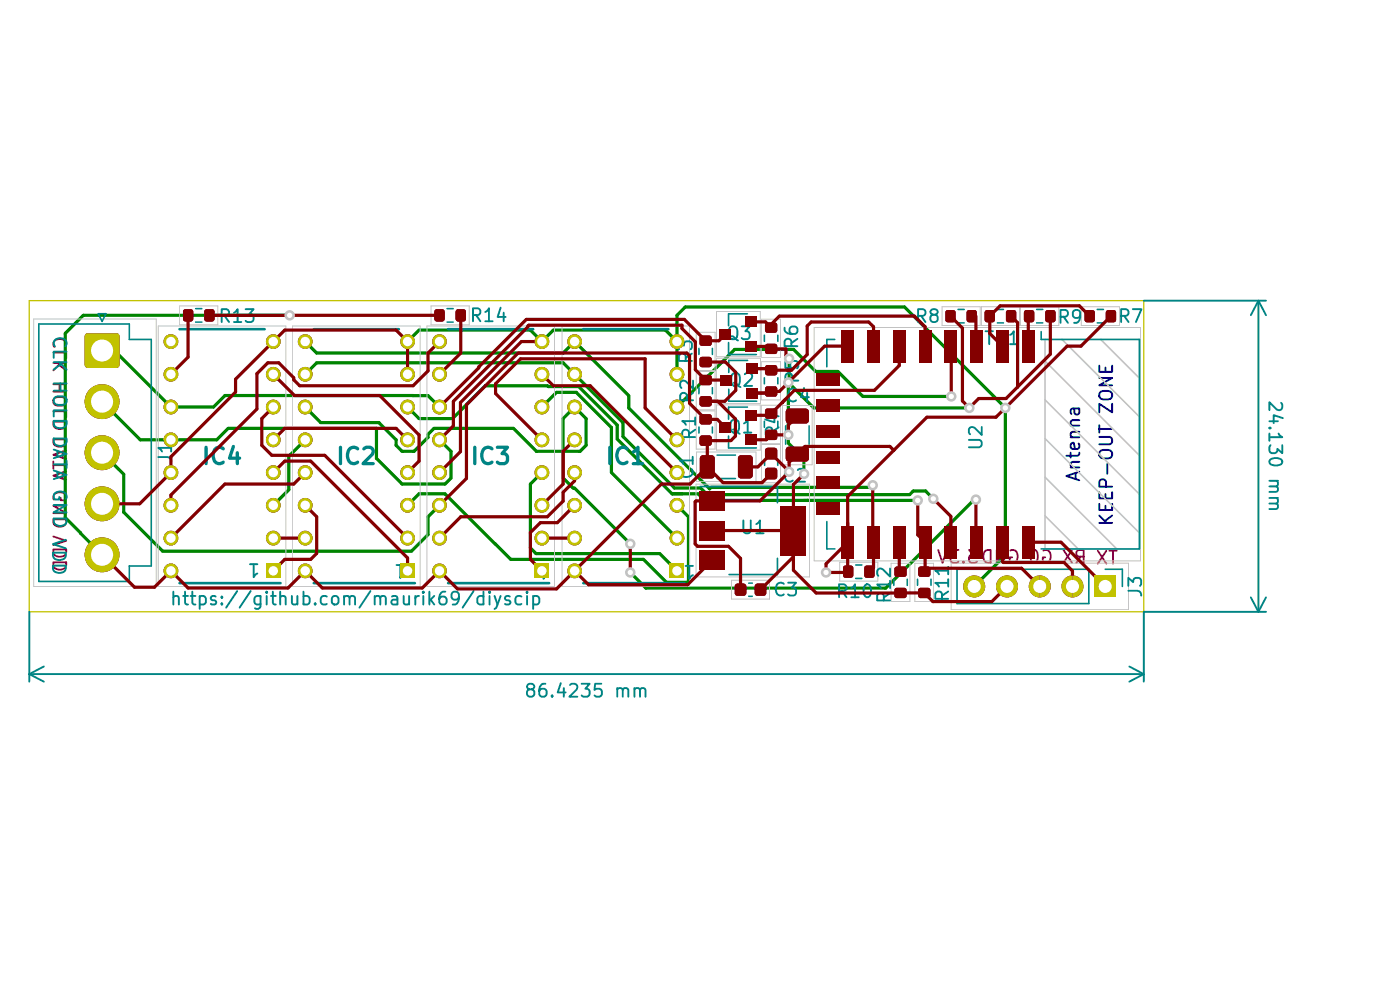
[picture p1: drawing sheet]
<svg xmlns="http://www.w3.org/2000/svg" width="297mm" height="210mm" viewBox="0 0 297 210" stroke-linecap="round" stroke-linejoin="round" font-family="sans-serif">
<g fill="none" stroke="#840084" stroke-width=".4">
<path d="M11.3 74.8h2.7v1.3M11.3 77h2.7M11.6 73.6a1.02 1.02 0 0 1-.2-1.2 1.02 1.02 0 0 1 1.1-.5 1.1 1.1 0 0 1 1.3 .3 1.1 1.1 0 0 1 0 1.4M12.5 77.4l1.5 1.2M12.9 77l-1.6 1.6M11.3 87.2h2.7v1.3M11.3 89.4h2.7a1.43 1.43 0 0 1-.8 1.6 1.43 1.43 0 0 1-1.8-.5zM11.3 93.2h2.7a1.44 1.44 0 0 1-.8 1.6 1.44 1.44 0 0 1-1.8-.6zM11.3 81.5h2.7M11.3 83.1h2.7M11.3 97.9v1.6M11.3 98.7h2.7"/>
<path d="M11.4 84.6a1.98 1.98 0 0 1 2.5 0 .92 .92 0 0 1 .1 1 .92 .92 0 0 1-.9 .5h-.9a.91 .91 0 0 1-.8-.5 .91 .91 0 0 1 0-1zM12.6 81.5v1.6M13.3 95.8v1.3M14 95.5l-2.7 1 2.7 .9M14 100l-2.7 .9 2.7 .9M11.3 113.8l2.7 .9-2.7 .9M11.3 116.6h2.7a1.44 1.44 0 0 1-.8 1.5 1.44 1.44 0 0 1-1.8-.5zM11.3 119.3h2.7a1.44 1.44 0 0 1-.8 1.5 1.44 1.44 0 0 1-1.8-.5zM11.3 110.2h2.7a1.43 1.43 0 0 1-.8 1.5 1.43 1.43 0 0 1-1.8-.5zM12.9 105.6v.5h.9a1.1 1.1 0 0 0 0-1.3 1.1 1.1 0 0 0-1.3-.4 1.05 1.05 0 0 0-1.1 1.6M13.3 100.2v1.3M14 107.3h-2.7l2.7 1.5h-2.7"/>
<path d="M199 116.7l1 2.7 .9-2.7M203.3 116.7h-1.7l1 1a.75 .75 0 0 0-1 .5v.7l.3 .4 1.1 .1 .3-.3M204.4 119.1l-.2 .2 .2 .1 .1-.1-.1-.2v.3M207.3 116.7h-1.7l.9 1a.72 .72 0 0 0-.9 .5v.7l.2 .4 1.1 .1 .4-.3M208.9 117l.6-.3h.7v2.7a1.43 1.43 0 0 1-1.5-.7 1.43 1.43 0 0 1 .2-1.7zM211.5 116.7v2.7l1.5-2.7v2.7M214.3 116.8a1.13 1.13 0 0 1 1.3 .2 1.13 1.13 0 0 1 .3 1.2 1.02 1.02 0 0 1-.5 1.1 1.02 1.02 0 0 1-1.2-.2v-.9h.5M218.9 116.9a.65 .65 0 0 1 .6-.2 .65 .65 0 0 1 .5 .5 1.65 1.65 0 0 1-.5 2.2 .68 .68 0 0 1-.8-.5 2.18 2.18 0 0 1 .2-2zM221.4 116.8a1.13 1.13 0 0 1 1.2 .2 1.13 1.13 0 0 1 .3 1.2 1.03 1.03 0 0 1-.5 1.1 1.03 1.03 0 0 1-1.2-.2v-.9h.5M225.6 116.7l1.8 2.7M227.4 116.7l-1.8 2.7M229.2 118.1l-.9 1.3"/>
<path d="M229.9 118.1h-1a.73 .73 0 0 1-.6-.7 .73 .73 0 0 1 .6-.7h1v2.7M232.9 116.8l1.8 2.8M234.7 116.8l-1.8 2.8M235.3 116.8h1.6M236.1 116.8v2.8"/>
</g>
<g fill="#848400">
<path d="M206.7 122.1a2.33 2.33 0 0 1 2.3 2.3 2.33 2.33 0 0 1-2.3 2.3z"/>
<path d="M204.9 122.9a2.32 2.32 0 0 1 1.8-.8v4.6a2.33 2.33 0 0 1-2.1-1.3 2.33 2.33 0 0 1 .3-2.5z"/>
<path d="M213.6 122.1a2.33 2.33 0 0 1 2.4 2.3 2.33 2.33 0 0 1-2.4 2.3z"/>
<path d="M211.8 122.9a2.32 2.32 0 0 1 1.8-.8v4.6a2.33 2.33 0 0 1-2.1-1.3 2.33 2.33 0 0 1 .3-2.5z"/>
<path d="M220.6 122.1a2.33 2.33 0 0 1 2.3 2.3 2.33 2.33 0 0 1-2.3 2.3z"/>
<path d="M218.8 122.9a2.32 2.32 0 0 1 1.8-.8v4.6a2.33 2.33 0 0 1-2.1-1.3 2.33 2.33 0 0 1 .3-2.5z"/>
<path d="M227.5 122.1a2.33 2.33 0 0 1 2.3 2.3 2.33 2.33 0 0 1-2.3 2.3z"/>
<path d="M225.7 122.9a2.32 2.32 0 0 1 1.8-.8v4.6a2.33 2.33 0 0 1-2.1-1.3 2.33 2.33 0 0 1 .3-2.5z"/>
<path d="M232.2 122.1h4.6v4.6h-4.6z"/>
<path d="M113.4 119.5h3.1v3.1h-3.1z"/>
<path d="M142.1 119.5h3.1v3.1h-3.1z"/>
<path d="M18.2 70.9l.3-.2 6.6 .1 .3 .5v6.1l-.2 .4-.5 .3h-6.1l-.4-.2-.2-.5v-6.1z"/>
<path d="M56.4 119.5h3.1v3.1h-3.1z"/>
<path d="M84.9 119.5h3.1v3.1h-3.1z"/>
<circle cx="93.2" cy="100.2" r="1.56"/>
<circle cx="93.2" cy="93.3" r="1.56"/>
<circle cx="93.2" cy="86.3" r="1.56"/>
<circle cx="86.5" cy="86.3" r="1.56"/>
<circle cx="86.5" cy="93.3" r="1.56"/>
<circle cx="115" cy="79.4" r="1.56"/>
<circle cx="115" cy="86.3" r="1.56"/>
<circle cx="115" cy="93.3" r="1.56"/>
<circle cx="121.9" cy="93.3" r="1.56"/>
<circle cx="121.9" cy="86.3" r="1.56"/>
<circle cx="93.2" cy="79.4" r="1.56"/>
<circle cx="93.2" cy="72.5" r="1.56"/>
<circle cx="86.5" cy="72.5" r="1.56"/>
<circle cx="86.5" cy="79.4" r="1.56"/>
<circle cx="115" cy="100.2" r="1.56"/>
<circle cx="115" cy="107.2" r="1.56"/>
<circle cx="115" cy="114.2" r="1.56"/>
<circle cx="121.9" cy="121.1" r="1.56"/>
<circle cx="121.9" cy="114.2" r="1.56"/>
<circle cx="121.9" cy="107.2" r="1.56"/>
<circle cx="121.9" cy="100.2" r="1.56"/>
<circle cx="115" cy="72.5" r="1.56"/>
<circle cx="121.9" cy="79.4" r="1.56"/>
<circle cx="121.9" cy="72.5" r="1.56"/>
<circle cx="143.6" cy="72.5" r="1.56"/>
<circle cx="143.6" cy="79.4" r="1.56"/>
<circle cx="143.6" cy="86.3" r="1.56"/>
<circle cx="143.6" cy="93.3" r="1.56"/>
<circle cx="143.6" cy="100.2" r="1.56"/>
<circle cx="143.6" cy="107.2" r="1.56"/>
<circle cx="143.6" cy="114.2" r="1.56"/>
<circle cx="21.7" cy="96" r="3.7"/>
<circle cx="21.7" cy="85.2" r="3.7"/>
<circle cx="36.3" cy="100.2" r="1.56"/>
<circle cx="36.3" cy="93.3" r="1.56"/>
<circle cx="21.7" cy="117.7" r="3.7"/>
<circle cx="21.7" cy="106.9" r="3.7"/>
<circle cx="36.3" cy="121.1" r="1.56"/>
<circle cx="36.3" cy="114.2" r="1.56"/>
<circle cx="36.3" cy="107.2" r="1.56"/>
<circle cx="36.3" cy="86.3" r="1.56"/>
<circle cx="36.3" cy="79.4" r="1.56"/>
<circle cx="36.3" cy="72.5" r="1.56"/>
<circle cx="58" cy="72.5" r="1.56"/>
<circle cx="58" cy="79.4" r="1.56"/>
<circle cx="64.7" cy="79.4" r="1.56"/>
<circle cx="64.7" cy="72.5" r="1.56"/>
<circle cx="58" cy="86.3" r="1.56"/>
<circle cx="58" cy="93.3" r="1.56"/>
<circle cx="58" cy="100.2" r="1.56"/>
<circle cx="58" cy="107.2" r="1.56"/>
<circle cx="58" cy="114.2" r="1.56"/>
<circle cx="64.7" cy="100.2" r="1.56"/>
<circle cx="64.7" cy="93.3" r="1.56"/>
<circle cx="64.7" cy="86.3" r="1.56"/>
<circle cx="64.7" cy="121.1" r="1.56"/>
<circle cx="64.7" cy="114.2" r="1.56"/>
<circle cx="64.7" cy="107.2" r="1.56"/>
<circle cx="93.2" cy="121.1" r="1.56"/>
<circle cx="93.2" cy="114.2" r="1.56"/>
<circle cx="93.2" cy="107.2" r="1.56"/>
<circle cx="86.5" cy="100.2" r="1.56"/>
<circle cx="86.5" cy="107.2" r="1.56"/>
<circle cx="86.5" cy="114.2" r="1.56"/>
</g>
<g fill="none" stroke="#008400" stroke-width=".68">
<path d="M21.7 74.4h2.6l12 11.9h9l2.4-2.4h43.1l2.4 2.4M61.4 66.9h-43.7l-3.9 3.8v39.1l7.9 7.9M64.7 79.4l2.5-2.4h52.3l12.7 12.7v2.9l10.9 10.9h5.5l1.4 1.4h43l.7-.7h2.7l1.6 1.6M64.7 72.5l2.5 2.4h52.3l2.4-2.4 11.5 11.4v2.7l17.1 17.1 .4-.3h33.8l.4-.5M86.5 72.5l2.4-2.5h23.6l2.5 2.5 2.4-2.5h23.8l2.4 2.5M143.6 79.4v-12.5l1.8-1.8h46.5l21.4 21.4v31.3l-6.6 6.6M167.4 76.1v4.9l-.2 .1M21.7 96l4.5 4.6v8l8.3 8.3h52.8l3.5-3.5v-3.8l2.4-2.4M21.7 85.2l8.1 8.1h16.2l2.4-2.4h31.5v6.3l5.4 5.5h9.1l1.3-1.3v-5.7l-2.5-2.4M64.7 86.3l3.3 3.3h12.4l3.6 3.7v1.2l1.3 1.2h2.5l3-2.9v-.7l1.3-1.2h16.8l4.9 4.8h9.3l1.2-1.2v-5.7l-2.4-2.5-2.4 2.5v12.6l2.1 2.1h.3l11.8 11.9M64.7 93.3l-3.4 3.5v7.1l-3.3 3.3M86.5 86.3l2.4 2.5h7.1l7-7h13.1l.2 .2h6.5l8.1 8.2v2.9l11.7 11.7h5.5l1.4 1.4h45.2"/>
<path d="M87.6 83.9h.1M115 86.3l3.1-3.1h4.2l7.4 7.5v9.5l13.9 14M167.2 81.1v12.9l3.3 3.3v3.2M167.2 81.1l5.4 5.4h33M201.8 84.1h-18.8l-5.2-5.3h-4.7l-4.7-4.7h-12.5l-12.3 12.2M86.5 107.2l2.4-2.4h5.5l14 13.9h28.1l4.9 4.8h4.5l.1-.1v-13.8l-2.4-2.4M105.1 115.4h.1M115 100.2l-2.5 2.5v13.5l1.2 1.2h26.3l3.6 3.7M170.5 100.5h.1M207 106h-.3l-18.8 18.8h-50.9l-3.3-3.4"/>
</g>
<path d="M6.2 63.8h236.4v66h-236.4z" fill="none" stroke="#c2c200" stroke-width=".28"/>
<g fill="none" stroke="#000084" stroke-width=".4">
<path d="M233.2 77.6v1.3h2.7v-1.3M234.5 78v.9M227.1 99.2h1.9M227.1 96v1.1M227.1 92.8h1.9M227.1 90.3h1.9M227.8 86.6l.1 1a.55 .55 0 0 0 .5 .4 .55 .55 0 0 0 .6-.4l-.2-1M228.8 94.1l.2 .8-.4 .3-1.3-.1-.2-.2 .2-.8 .5-.2 .3 1.3M229 98h-1.5l-.2 .1a.73 .73 0 0 0 .1 1.1M229 96l-.2 .6-.2 .1h-2.4M229 91.6h-1.5l-.2 .1a.7 .7 0 0 0 .1 1.1M229 89.1h-1.5l-.2 .1a.7 .7 0 0 0 .1 1.1"/>
<path d="M229 86.6h-1.5l-.2 .2-.2 .2 .2 .8M233.2 92.7h2.2l.5 .5v.5l-.5 .5h-2.2M233.2 80.2h2.7l-2.7 1.5h2.7M233.2 90.2v1.6M233.2 91h2.7M233.3 95.8a1.98 1.98 0 0 1 2.5 0 .92 .92 0 0 1 .1 1 .92 .92 0 0 1-.9 .5h-.9a.92 .92 0 0 1-.8-1.5zM233.3 83.3a1.98 1.98 0 0 1 2.5 0 .92 .92 0 0 1 .1 1 .92 .92 0 0 1-.9 .4h-.9a.92 .92 0 0 1-.8-1.4zM234.9 98.4v2.1M235.9 85.7v1.8l-2.7-1.8v1.8M228.2 100.3v1.3M229 100.1l-2.8 .9 2.8 .9M233.2 106.9v1.3h2.7v-1.3"/>
<path d="M233.2 104.4v1.3h2.7v-1.3M233.2 110.9h2.7M233.2 109.4l1.6 1.5M234.5 104.8v.9M234.5 107.3v.9M234.6 103.2v-1a.74 .74 0 0 0-.7-.6 .74 .74 0 0 0-.7 .6v1h2.7M235.9 109.4l-1.5 1.1"/>
</g>
<path d="M221.7 72h20v44.4h-20zM221.7 76.6l20 20M225.3 72l16.4 16.4M233.5 72l8.2 8.2M221.7 93l20 20.1M221.7 84.8l20 20M221.7 109.4l7 7M221.7 101.2l15.2 15.2" fill="none" stroke="#c2c2c2" stroke-width=".34"/>
<g fill="none" stroke="#c2c2c2" stroke-width=".21">
<path d="M7.2 67.7h25.9v56.7h-25.9zM33.6 69.2h27v55.2h-27zM38.1 64.9h8.1v4h-8.1zM62.1 69.2h27v55.2h-27zM90.6 69.2h27v55.2h-27zM91.4 64.9h8.1v4h-8.1zM119.2 69.2h27.1v55.2h-27.1zM147.7 70.5h4v8.1h-4zM147.7 78.8h4v8.1h-4zM152 66.1h9.3v9.6h-9.3zM152 76h9.3v9.6h-9.3zM161.6 67.7h4v8.1h-4z"/>
<path d="M161.6 76.7h4v8.1h-4zM172.7 69.5h69.2v49.5h-69.2zM199.9 65.1h8v4h-8zM208.2 65.1h8.1v4h-8.1zM216.5 65.1h8.1v4h-8.1zM229.4 65.1h8.1v4h-8.1zM147.7 87.2h4v8.1h-4zM147.8 95.9h12.6v6.3h-12.6zM152 85.9h9.3v9.6h-9.3zM161.6 86h4v8h-4zM161.6 94.3h4v8.1h-4zM166 86h6.3v12.6h-6.3z"/>
<path d="M147.7 102.7h24v19.7h-24zM178.1 119.3h8.1v4h-8.1zM189 119.5h4v8.1h-4zM194.1 119.5h4v8.1h-4zM201.8 119.5h37.6v9.8h-37.6zM155.2 123.1h8.1v4h-8.1z"/>
</g>
<g fill="#840000">
<path d="M234.8 65.9l1.5-.1 .4 .2 .1 1.9-.3 .4-1.4 .1-.4-.3-.1-1.8z"/>
<path d="M230.2 65.9l.4-.1h1.2l.3 .1 .2 .3v1.7l-.3 .4-1.4 .1-.4-.2-.1-.3v-1.7z"/>
<path d="M217.5 65.8h1.4l.5 .3v1.8l-.2 .4-1.5 .1-.4-.3-.1-1.8z"/>
<path d="M222 65.8h1.4l.4 .2 .1 1.9-.2 .4-1.5 .1-.4-.3-.1-1.9z"/>
<path d="M216.8 111.6h2.7v6.8h-2.7z"/>
<path d="M211.3 111.6h2.7v6.8h-2.7z"/>
<path d="M205.8 111.6h2.8v6.8h-2.8z"/>
<path d="M200.4 111.6h2.7v6.8h-2.7z"/>
<path d="M194.9 111.6h2.7v6.8h-2.7z"/>
<path d="M189.4 111.6h2.8v6.8h-2.8z"/>
<path d="M189.9 120.4l.3-.2 2 .1 .1 .4v1.4l-.4 .3-1.9-.1-.3-.4z"/>
<path d="M194.9 120.4l.4-.2 1.9 .1 .2 .4-.1 1.4-.4 .3-1.9-.1-.2-.4z"/>
<path d="M194.9 124.8l.3-.1 1.9 .1 .3 .4-.1 1.4-.4 .3h-1.7l-.3-.2-.1-.3v-1.2z"/>
<path d="M209.1 65.8h1.5l.4 .2 .1 1.9-.3 .4-1.4 .1-.4-.2-.1-1.9z"/>
<path d="M213.6 65.9l.3-.1h1.2l.3 .1 .2 .3v1.7l-.3 .4-1.4 .1-.3-.2-.2-.3v-1.7z"/>
<path d="M205.8 70h2.8v6.9h-2.8z"/>
<path d="M211.3 70h2.7v6.9h-2.7z"/>
<path d="M216.8 70h2.7v6.9h-2.7z"/>
<path d="M205.2 65.9l.3-.1h1.3l.3 .1 .1 .3v1.7l-.2 .4-1.5 .1-.3-.2-.1-.3v-1.7z"/>
<path d="M200.8 65.8h1.4l.4 .2 .1 1.9-.2 .4-1.5 .1-.3-.2-.1-2z"/>
<path d="M183.9 111.6h2.8v6.8h-2.8z"/>
<path d="M178.5 111.6h2.7v6.8h-2.7z"/>
<path d="M189.9 124.8l.3-.1h1.7l.3 .1 .1 .4v1.4l-.4 .3h-1.7l-.3-.2-.2-.3v-1.2z"/>
<path d="M179 120.1l.3-.1h1.3l.3 .2 .1 1.9-.2 .3-1.4 .2-.5-.2-.1-2z"/>
<path d="M183.5 120.1l.3-.1h1.3l.3 .1 .1 .3v1.7l-.2 .3-1.4 .2-.4-.2-.2-.3v-1.7z"/>
<path d="M173.3 106.5h4.9v2.8h-4.9z"/>
<path d="M173.3 101.1h4.9v2.7h-4.9z"/>
<path d="M173.3 95.6h4.9v2.7h-4.9z"/>
<path d="M173.3 90.1h4.9v2.8h-4.9z"/>
<path d="M166.8 95l.4-.2h4l.4 .6-.1 2.1-.4 .4-4.1-.1-.3-.5v-1.9z"/>
<path d="M183.9 70h2.8v6.9h-2.8z"/>
<path d="M189.4 70h2.8v6.9h-2.8z"/>
<path d="M194.9 70h2.7v6.9h-2.7z"/>
<path d="M200.4 70h2.7v6.9h-2.7z"/>
<path d="M156.1 123.9l.3-.1h1.4l.4 .3 .1 1.7-.2 .5-.3 .1h-1.4l-.4-.2-.1-.3v-1.6z"/>
<path d="M160.3 124l.4-.2h1.3l.4 .2 .2 .3v1.6l-.3 .4-.2 .1h-1.5l-.3-.2-.2-.4v-1.4z"/>
<path d="M148.4 116.8h5.4v4.1h-5.4z"/>
<path d="M148.4 110.5h5.4v4.1h-5.4z"/>
<path d="M165.6 107.3h5.4v10.5h-5.4z"/>
<path d="M173.3 84.6h4.9v2.8h-4.9z"/>
<path d="M173.3 79.2h4.9v2.7h-4.9z"/>
<path d="M178.5 70h2.7v6.9h-2.7z"/>
<path d="M162.4 82.1l.3-.1h1.7l.3 .1 .2 .3v1.3l-.2 .3-.3 .1h-1.7l-.2-.1-.2-.4z"/>
<path d="M162.5 86.8h2.2l.2 .3v1.3l-.2 .3-.3 .1h-1.9l-.2-.5v-1.1z"/>
<path d="M166.8 86.9l.6-.2 3.9 .1 .3 .5-.1 2.2-.5 .3-4-.1-.3-.5v-1.9z"/>
<path d="M148.4 104.2h5.4v4.1h-5.4z"/>
<path d="M148.5 88.1l.4-.2h1.8l.3 .5-.1 1.4-.3 .2-2-.1-.2-.3z"/>
<path d="M148.5 92.5l.4-.1h1.6l.3 .1 .2 .4-.1 1.5-.4 .2h-1.6l-.3-.2-.2-.3v-1.3z"/>
<path d="M162.4 99.4l.4-.2h1.6l.3 .2 .2 .3v1.5l-.2 .3-.3 .2h-1.6l-.3-.1-.2-.5v-1.3z"/>
<path d="M156.7 96.8l.5-.2h1.9l.5 .4 .1 3.9-.3 .5-2.2 .1-.6-.4-.1-4z"/>
<path d="M148.6 96.8l.5-.2h1.9l.6 .4v3.9l-.3 .5-2.2 .1-.6-.4v-3.9z"/>
<path d="M92.3 65.7l.3-.1h1.3l.3 .2 .1 1.8-.2 .5-1.5 .1-.3-.2-.2-.3v-1.6z"/>
<path d="M96.8 65.8l.3-.2h1.3l.4 .2v1.9l-.2 .4-1.4 .1-.4-.2-.2-.4z"/>
<path d="M38.9 65.8l.3-.2h1.4l.3 .2 .1 1.9-.2 .4-1.5 .1-.4-.2z"/>
<path d="M43.5 65.7l.3-.1h1.3l.3 .1 .1 .3v1.8l-.2 .3-1.5 .1-.3-.2-.2-.2v-1.8z"/>
<path d="M162.5 68.6l.2-.2h1.7l.3 .2 .2 .3v1.2l-.2 .3-.3 .2h-1.7l-.2-.2-.2-.4v-1z"/>
<path d="M162.5 73h2.2l.2 .4v1.3l-.2 .3-.3 .1-1.9-.1-.2-.4v-1.1z"/>
<path d="M162.5 77.6l.3-.2 1.9 .2 .2 .3v1.3l-.2 .3-.3 .1-1.9-.1-.2-.4v-1.1z"/>
<path d="M158.2 67.2h2.4v2.2h-2.4z"/>
<path d="M158.2 72.4h2.4v2.2h-2.4z"/>
<path d="M158.2 77.1h2.5v2.2h-2.5z"/>
<path d="M148.5 71.4l.4-.2 1.8 .1 .3 .4-.1 1.5-.4 .2-1.9-.1-.2-.4v-1.3z"/>
<path d="M148.5 75.9l.4-.2 1.9 .1 .2 .4-.1 1.5-.4 .2h-1.6l-.3-.1-.2-.4v-1.3z"/>
<path d="M148.5 79.8l.3-.3 1.9 .1 .3 .5-.1 1.3-.3 .3-2-.1-.2-.3z"/>
<path d="M148.5 84.2l.4-.2h1.6l.3 .2 .2 .4-.1 1.4-.4 .2-1.9-.1-.2-.3v-1.3z"/>
<path d="M152.7 69.8h2.4v2.2h-2.4z"/>
<path d="M152.7 79.7h2.5v2.2h-2.5z"/>
<path d="M158.2 82.3h2.5v2.2h-2.5z"/>
<path d="M162.5 91.3l.2-.1h1.7l.3 .1 .2 .3v1.3l-.2 .3-.3 .1h-1.7l-.2-.1-.2-.4v-1.1z"/>
<path d="M152.7 89.6h2.4v2.2h-2.4z"/>
<path d="M158.2 87h2.4v2.2h-2.4z"/>
<path d="M158.2 92.2h2.4v2.2h-2.4z"/>
<path d="M162.4 95.2l.5-.2h1.4l.4 .1 .2 .4v1.4l-.1 .3-.5 .3-1.7-.2-.3-.5z"/>
</g>
<g fill="none" stroke="#008484" stroke-width=".4">
<path d="M11.4 76.8h2.7M11.7 73.4a1.03 1.03 0 0 1-.2-1.1 1.03 1.03 0 0 1 1.1-.6 1.1 1.1 0 0 1 1.3 .4 1.1 1.1 0 0 1 0 1.3M12.6 76.8l1.5 1.6M13 77.2l-1.6 1.2M14.1 74.6h-2.7v1.3M47 67h1.1a.73 .73 0 0 0 .5-.7 .73 .73 0 0 0-.5-.7h-1.1v2.7M47.7 67l.9 1.3M49.6 66.4l.8-.8v2.7M49.6 68.3h1.6M52.1 65.6h1.7l-.9 1a.75 .75 0 0 1 .9 .6v.6l-.3 .4-1 .1-.4-.2M100.3 66.8h1.1a.75 .75 0 0 0 .5-.7 .75 .75 0 0 0-.5-.7h-1.1v2.7M101 66.8l.9 1.3"/>
<path d="M102.9 66.2l.8-.8v2.7M102.9 68.1h1.6M106.2 65.3l-.6 1.9h1.7M106.9 66.3v1.8M144 74.1v-1.7l1.1 .9a.73 .73 0 0 1 .5-.9h.7l.4 .3 .1 1-.3 .4M145.5 76.6v-1.1a.74 .74 0 0 0-.8-.5 .74 .74 0 0 0-.7 .5v1.1h2.8M146.8 75l-1.3 .9M155 69.4a.9 .9 0 0 1 1-.1 .9 .9 0 0 1 .4 .8l-.1 1.5a.92 .92 0 0 1-1 .4 .92 .92 0 0 1-.7-1v-.9l.1-.5zM155.1 71.3a1.39 1.39 0 0 1 1.2 .8l.3 .1M155.3 79.5a.92 .92 0 0 1 1-.4 .92 .92 0 0 1 .7 .9v1a.92 .92 0 0 1-.7 .9 .92 .92 0 0 1-1-.4l-.2-.5zM157.3 69.2h1.7l-.9 1.1a.72 .72 0 0 1 .9 .5v.6l-.2 .4-1.1 .2-.4-.3M158 79.4l.4-.3h.6a.73 .73 0 0 1 .4 1.2l-1.5 1.6h1.7"/>
<path d="M166.4 69.5a1.09 1.09 0 0 0 1.2 1.3l1.3-.1a.88 .88 0 0 0 0-1.3l-.9-.1-.4 .2-.1 .8 .5 .5M166.6 76.7v1.3l1.3 .1-.2-.4 .1-.9 .4-.2 .9 .1 .3 .4v.6l-.3 .4M167.9 73.4v-1a.74 .74 0 0 0-.7-.6 .74 .74 0 0 0-.8 .6v1h2.8M169.2 71.9l-1.3 .9M169.4 79.2l-1.3 .9M194.8 67h1a.73 .73 0 0 0 .6-.7 .73 .73 0 0 0-.6-.7h-1v2.7M195.4 67l.9 1.3M197.9 66.7l-.5-.5 .1-.4a.88 .88 0 0 1 1.3 0l.1 .4-.2 .4-1.1 .3a.88 .88 0 0 0 0 1.3 .9 .9 0 0 0 1.2-.1 .9 .9 0 0 0-.1-1.2l-.3-.2M209.1 70.3h1.5M209.9 70.3v2.7M211.6 70.3v2.7M211.6 71.6h1.5"/>
<path d="M213.1 70.3v2.7M214.3 71l.8-.7v2.7M214.3 73h1.5M225 67.2h1a.74 .74 0 0 0 .6-.7 .74 .74 0 0 0-.6-.7h-1v2.7M225.6 67.2l1 1.3M229.2 66.9l-.2 .3a.88 .88 0 0 1-1.3 0l-.1-.3 .1-.9a.88 .88 0 0 1 1.3 0 1.81 1.81 0 0 1-.6 2.5h-.5M237.8 67h1.1a.74 .74 0 0 0 .5-.7 .74 .74 0 0 0-.5-.7h-1.1v2.7M238.5 67l.9 1.3M240.3 65.6h1.9l-1.2 2.7M242.6 63.8h26M267 63.8v66M267 63.8l-1.6 3.1"/>
<path d="M267 63.8l1.6 3.1M11.4 89.3h2.7a1.43 1.43 0 0 1-.9 1.5 1.43 1.43 0 0 1-1.7-.5zM11.4 93h2.7a1.44 1.44 0 0 1-.9 1.6 1.44 1.44 0 0 1-1.7-.5zM11.4 95.4l2.7 .9-2.7 .9M11.4 99.8l2.7 .9-2.7 .9M11.4 81.3h2.7M11.4 82.9h2.7M11.4 98.5h2.7M11.5 84.4a1.98 1.98 0 0 1 2.5 0 .92 .92 0 0 1 .1 1 .92 .92 0 0 1-.9 .5h-.9a.92 .92 0 0 1-.8-1.5zM12.2 95.6v1.3M12.8 81.3v1.6M14.1 87h-2.7v1.4"/>
<path d="M14.1 97.7v1.6M33.6 97h1.9a.86 .86 0 0 1 .8 1M36.3 95h-2.7l.8 .8M36.3 94.2v1.6M144.5 99.5a1.1 1.1 0 0 0 0 1.4 1.1 1.1 0 0 0 1.3 .3 1.02 1.02 0 0 0 1-.5 1.02 1.02 0 0 0-.1-1.2M145.7 84.9v-1a.74 .74 0 0 0-.7-.6 .74 .74 0 0 0-.7 .6v1h2.7M146.2 92.7v-1a.74 .74 0 0 0-.8-.6 .74 .74 0 0 0-.7 .6v1h2.8M146.9 97.7h-2.7l.8 .8M146.9 96.9v1.6M147 80.7v1.7l-1.5-1.5a.74 .74 0 0 0-1.2 .3v.7l.3 .4M147 83.3l-1.3 1M147.5 89.3h-2.8l.8 .8"/>
<path d="M147.5 91.2l-1.3 .9M147.5 88.6v1.5M155.1 89.4a.92 .92 0 0 1 1-.4 .92 .92 0 0 1 .7 .9v1a.91 .91 0 0 1-.9 .9 .91 .91 0 0 1-.9-.9zM155.5 91.1a1.36 1.36 0 0 1 1.2 .8l.2 .1M155.6 81.2a1.36 1.36 0 0 1 1.2 .8l.3 .1M157.8 89.8l.8-.8v2.8M157.8 91.8h1.6M163.4 88.3h1.8M163.9 92.2v-1a.75 .75 0 0 0-.7-.6 .75 .75 0 0 0-.8 .6v1h2.8M164.3 87.9v1.7l-2-.6M165.2 90.6l-1.3 1M168.1 80.7v-1a.74 .74 0 0 0-.8-.6 .74 .74 0 0 0-.7 .6v1h2.8"/>
<path d="M168.2 99.7a1.03 1.03 0 0 0-1.2-.1 1.03 1.03 0 0 0-.5 1 1.1 1.1 0 0 0 .3 1.3 1.1 1.1 0 0 0 1.4 0M168.9 82.7a1.02 1.02 0 0 0-1.2-.1 1.02 1.02 0 0 0-.5 1 1.16 1.16 0 0 0 .3 1.2 1.16 1.16 0 0 0 1.3 .2l.1-.1M169.2 99.7l.4-.2h.7a.75 .75 0 0 1 .4 1.1l-1.6 1.6h1.7M170.6 82.3l-.7 2h1.7M171.2 83.3v1.9M205.5 93.3h2.3l.5 .5v.6l-.5 .5h-2.3M208.3 90.6v1.7l-1.6-1.6a.74 .74 0 0 0-1.2 .4v.6l.3 .4M269.3 90.8h.2l-.1-.1-.1 .1 .1 .1 .1-.1M269.3 89.4h1.8M269.3 92v1.5M269.5 94.4l-.2 .4 .1 1.1 .4 .2h.7a.72 .72 0 0 0 .5-.9l1 .9v-1.7M269.5 97.4a1.83 1.83 0 0 1 2.5 .4 .68 .68 0 0 1-.5 .8 1.57 1.57 0 0 1-2.2-.5z"/>
<path d="M271.2 92l.8 .7h-2.7M271.8 85.4l.2 .4v.7a.74 .74 0 0 1-1.1 .4l-1.6-1.6v1.7M272.2 88.7l-2-.6v1.7M11.2 117.2h2.8a1.44 1.44 0 0 1-.9 1.6 1.44 1.44 0 0 1-1.7-.5zM11.2 120h2.8a1.44 1.44 0 0 1-.9 1.5 1.44 1.44 0 0 1-1.7-.5zM11.4 107.1h2.7l-2.7 1.6h2.7M11.4 110h2.7a1.44 1.44 0 0 1-.9 1.5 1.44 1.44 0 0 1-1.7-.5zM12.2 100.1v1.3M12.6 105.4v.5h-.9a1.03 1.03 0 0 1-.2-1.1 1.03 1.03 0 0 1 1.1-.5 1.15 1.15 0 0 1 1.2 .3 1.15 1.15 0 0 1 .2 1.2M14 114.5l-2.8 .9 2.8 .9M53 119.7h1.6M53.8 119.7v2.7l.8-.7"/>
<path d="M84.1 119.9h1.6M84.9 119.9v2.7l.8-.8M157.7 110.4v2.2l.5 .5h.5l.6-.5v-2.2M160.4 111.2l.8-.8v2.7M160.4 113.1h1.6M269.3 102h1.8M269.3 105.6h1.8M270.7 103.2l.4 .4-.1 .6-1.7 .1M270.7 106.8l.4 .4-.1 .7-1.7 .1M270.9 102a.69 .69 0 0 1-.2 1.2h-1.4M270.9 105.6a.69 .69 0 0 1-.2 1.2h-1.4M6.2 129.8v14.8"/>
<path d="M36.8 126.7a.72 .72 0 0 1 1-.2l.1 1.7M36.8 125.5v2.7M38.9 126.4h1M39.3 125.5v2.4l.1 .2 .5 .1M40.4 126.4h1.1M40.8 125.5v2.4l.1 .2 .6 .1M42.4 126.5a.87 .87 0 0 1 1.2 .2l.1 .2-.1 1.1a.9 .9 0 0 1-1.2 .1M42.4 126.4v2.8M45.8 126.5l-.7-.1-.4 .4 .1 .4 1 .3 .1 .2-.1 .4-.3 .1-.8-.1M47.1 128l.1 .1-.1 .1-.2-.1 .2-.1v.2M47.1 126.5l.1 .2-.1 .1-.2-.1 .2-.2v.3M50.3 125.4l-2.3 3.5"/>
<path d="M53.2 125.4l-2.4 3.5M55.3 126.4v2.2a.77 .77 0 0 1-1.2 .4M55.3 126.5a.87 .87 0 0 0-1.2 .2l-.1 .2 .1 1.1a.9 .9 0 0 0 1.2 .1M56.6 125.5l-.2 .1 .2 .2 .1-.2-.1-.1v.3M56.6 126.4v1.8M57.5 126.4h1M57.9 125.5v2.4l.1 .2 .5 .1M59.4 126.7a.72 .72 0 0 1 1.1-.2l.1 1.7M59.4 125.5v2.7M61.9 126.4v1.5l.2 .2a.76 .76 0 0 0 1-.1M63.1 126.4v1.8M64.4 126.5a.87 .87 0 0 1 1.2 .2l.1 .2-.1 1.1a.9 .9 0 0 1-1.2 .1"/>
<path d="M64.4 125.5v2.7M66.9 128l.1 .1-.1 .1-.2-.1 .2-.1v.2M69.3 126.5l-.8-.1-.5 .5v.8l.3 .4 .2 .1 .8-.1M70.6 126.5a.73 .73 0 0 1 1.2 .4v.8a.74 .74 0 0 1-.7 .6 .74 .74 0 0 1-.7-.6v-.8zM73 126.7a.72 .72 0 0 1 1-.2l.2 1.7M73 126.4v1.8M74.2 126.8l.4-.4 .6 .1 .1 1.7M78.6 125.4l-2.3 3.5M79.5 126.7a.68 .68 0 0 1 1.2 .1v1.4M79.5 126.4v1.8M80.7 126.8l.4-.4 .6 .1 .1 1.7M83.2 126.5l.2-.1 .8 .1 .1 1.7"/>
<path d="M84.3 127.1l-.9 .1a.54 .54 0 0 0-.4 .5 .54 .54 0 0 0 .4 .5l.9-.1M85.6 126.4v1.5l.2 .2a.74 .74 0 0 0 1-.1M86.8 126.4v1.8M88.1 126.4v1.8M88.9 126.4a.68 .68 0 0 0-.8 .5M89.8 125.5l-.1 .1 .1 .2 .1-.2-.1-.1v.3M89.8 126.4v1.8M91.1 125.5v2.7M91.3 127.2l.8 1M92.1 126.4l-1 1.1M94.5 125.5a1.07 1.07 0 0 0-1.3 1.2v1l.2 .4 .8 .1 .6-.5v-.6l-.6-.6h-.5l-.5 .6M97.4 126.7l-.6 .5h-.5l-.5-.5v-.7l.2-.4 .8-.1 .4 .3a1.79 1.79 0 0 1-.6 2.4h-.6"/>
<path d="M100.5 125.4l-2.4 3.5M102.6 126.5a.87 .87 0 0 0-1.2 .2l-.1 .2 .1 1.1a.9 .9 0 0 0 1.2 .1M102.6 125.5v2.7M103.9 125.5l-.2 .1 .2 .2 .1-.2-.1-.1v.3M103.9 126.4v1.8M104.9 126.4l.6 1.8M106.2 126.4l-.9 2.5-.4 .3M108.2 126.5l-.7-.1-.4 .4 .1 .4 1 .3 .1 .2-.1 .4-.3 .1-.8-.1M110.6 126.5l-.8-.1-.5 .5v.8l.3 .4 .2 .1 .8-.1M111.8 125.5l-.1 .1 .1 .2 .1-.2-.1-.1v.3M111.8 126.4v1.8M113.1 126.5a.87 .87 0 0 1 1.2 .2l.1 .2-.1 1.1a.9 .9 0 0 1-1.2 .1"/>
<path d="M113.1 126.4v2.8M114.5 120h1.6M115.3 120v2.8l.8-.8M145.4 120h1.6M146.2 120v2.8l.8-.8M166.3 123.9a1.02 1.02 0 0 0-1.2-.2 1.02 1.02 0 0 0-.5 1.1 1.16 1.16 0 0 0 .3 1.2 1.16 1.16 0 0 0 1.2 .2l.2-.1M167.2 123.6h1.7l-.9 1a.72 .72 0 0 1 .9 .6v.6l-.3 .4-1 .1-.4-.2M178 125.4h1a.74 .74 0 0 0 .6-.7 .74 .74 0 0 0-.6-.8h-1v2.8M178.7 125.4l.9 1.3M180.6 124.7l.8-.8v2.8M180.6 126.7h1.6M183.5 124.2a.64 .64 0 0 1 .7-.3 .64 .64 0 0 1 .4 .6 1.62 1.62 0 0 1-.5 2.2 .77 .77 0 0 1-.8-.5 2.26 2.26 0 0 1 .2-2z"/>
<path d="M187.5 127.4v-1.1a.74 .74 0 0 0-.7-.5 .74 .74 0 0 0-.7 .5v1.1h2.7M188.8 124h-2.7l.8 .8M188.8 120.6v1.7l-1.5-1.6-.4-.1a.73 .73 0 0 0-.8 .5v.7l.2 .4M188.8 125.8l-1.3 .9M188.8 123.2v1.6M199.8 127v-1a.74 .74 0 0 0-.7-.6 .74 .74 0 0 0-.7 .6v1h2.8M201.2 123.6h-2.8l.8 .8M201.2 121h-2.8l.8 .8M201.2 125.5l-1.4 .9M201.2 120.3v1.5M201.2 122.9v1.5M239.4 125.3h1.9a.86 .86 0 0 1 .8 1.1"/>
<path d="M239.4 124.3v-1.7l1 .9a.72 .72 0 0 1 .5-.9h.7l.4 .2 .1 1.1-.3 .4M265.4 126.7l1.6 3.1M268.6 129.8h-26v14.8M268.6 126.7l-1.6 3.1M6.2 143h236.4M6.2 143l3.1 1.6M9.3 141.4l-3.1 1.6M112.3 146.2l-.3-.1a.58 .58 0 0 1-.2-.6 .58 .58 0 0 1 .5-.5l.8 .2a.58 .58 0 0 1 .2 .6 .58 .58 0 0 1-.5 .4l-.8 .2-.2 .3v.6l.5 .5h.5l.6-.5-.2-.8-.4-.3M115.7 145a1.09 1.09 0 0 0-1.3 1.2v1.1l.5 .5h.5l.4-.3 .2-.2-.2-.9a.88 .88 0 0 0-1.3 0l-.1 .2M117.1 147.5l.2 .1-.2 .2-.1-.2 .1-.1v.3M119 144.9l-.7 2h1.7M119.6 146v1.8"/>
<path d="M120.9 145.3l.4-.3h.7a.76 .76 0 0 1 .4 1.2l-1.6 1.6h1.7M123.4 145h1.7l-.9 1.1a.73 .73 0 0 1 .9 .5v.7l-.5 .5h-.8l-.4-.3M127.6 145h-1.4l-.1 1.4 .4-.3 .9 .1 .3 .4-.1 .9-.4 .3h-.7l-.4-.3M130.9 146.2a.7 .7 0 0 1 1.1-.1l.1 .3v1.4M130.9 146v1.8M132.1 146.4l.4-.4 .6 .1 .2 .3v1.4M134.6 146.2a.68 .68 0 0 1 1.2 .2v1.4M134.6 146v1.8M135.8 146.4l.4-.4 .6 .1 .1 .3v1.4M239.6 141.4l3 1.6M242.6 143l-3 1.6"/>
</g>
<g fill="none" stroke="#008484" stroke-width=".34">
<path d="M8.2 68.7h19.2v3.3h4.7v48.1h-4.7v3.2h-19.2zM20.8 66.5h1.7l-.8 1.7zM41.5 65.5h1.3M41.5 68.3h1.3M94.8 65.5h1.3M94.8 68.3h1.3M148.3 73.9v1.3M151.1 73.9v1.3M154.6 72.7v2.5h5.9M158.6 66.6h-4v2.5M158.6 76.5h-4v2.5M162.2 71.1v1.3"/>
<path d="M165 71.1v1.3M177.1 72h-1.7v5.8M203.2 65.6h1.4M203.2 68.5h1.4M211.6 65.6h1.3M211.6 68.5h1.3M219.9 65.6h1.3M219.9 68.5h1.3M220.9 70.3v1.7h20.8v44.4h-20.8M232.8 65.6h1.3M232.8 68.5h1.3M148.3 82.2v1.3"/>
<path d="M148.3 90.6v1.3M151.1 82.2v1.3M151.1 90.6v1.3M152.1 96.5h3.9M154.6 92.5v2.5h5.9M154.6 82.6v2.5h5.9M158.6 86.4h-4v2.5M162.2 80.1v1.3M162.2 89.3v1.4M162.2 98v.7M165 98v.7M165 80.1v1.3"/>
<path d="M165 89.3v1.4M166.7 90.3v3.9M171.6 90.3v3.9M148.5 103.2h16.4v3.5M152.1 101.5h3.9M164.9 118.4v3.5h-10.3M175.4 110.6v5.8h1.7M181.5 119.8h1.3M158.8 123.7h.8M158.8 126.5h.8M181.5 122.7h1.3M189.6 122.9v1.3"/>
<path d="M192.5 122.9v1.3M194.6 122.9v1.3M197.5 122.9v1.3M203 120.8h28v7.2h-28zM234.5 120.8h3.6v3.6"/>
</g>
<path d="M38.1 69.8h18M66.6 69.8h18M95.1 69.8h18M123.7 69.8h18.1M38.1 123.7h21.4M66.6 123.7h21.4M95.1 123.7h21.4M123.7 123.7h21.5" fill="none" stroke="#008484" stroke-width=".55"/>
<g fill="none" stroke="#008484" stroke-width=".7">
<path d="M43.7 94.9v3.5M47.4 95.2a1.28 1.28 0 0 0-1.5-.2 1.28 1.28 0 0 0-.7 1.4 1.46 1.46 0 0 0 .4 1.5 1.46 1.46 0 0 0 1.6 .3l.2-.2M49.5 94.7l-.8 2.5h2.1M50.3 96v2.4M72.2 94.9v3.5M75.9 95.2a1.29 1.29 0 0 0-1.5-.2 1.29 1.29 0 0 0-.7 1.4 1.47 1.47 0 0 0 .4 1.5 1.47 1.47 0 0 0 1.6 .3l.2-.2M77.2 95.2l.5-.3h.8a.95 .95 0 0 1 .5 1.5l-2 2h2.2M100.7 94.9v3.5M104.4 95.2a1.29 1.29 0 0 0-1.5-.2 1.29 1.29 0 0 0-.7 1.4 1.47 1.47 0 0 0 .4 1.5 1.47 1.47 0 0 0 1.6 .3l.2-.2M105.5 94.9h2.2l-1.2 1.3a.93 .93 0 0 1 1.2 .7v.8l-.4 .5-.3 .2h-1l-.5-.4M129.4 94.9v3.5M133 95.2a1.29 1.29 0 0 0-1.5-.2 1.29 1.29 0 0 0-.6 1.4 1.47 1.47 0 0 0 .4 1.5 1.47 1.47 0 0 0 1.6 .3l.1-.2"/>
<path d="M134.3 95.9l.7-.5 .3-.5v3.5M134.3 98.4h2"/>
</g>
<g fill="#840084">
<path d="M220.6 122.1a2.33 2.33 0 0 1 2.3 2.3 2.33 2.33 0 0 1-2.3 2.3z"/>
<path d="M218.8 122.9a2.32 2.32 0 0 1 1.8-.8v4.6a2.33 2.33 0 0 1-2.1-1.3 2.33 2.33 0 0 1 .3-2.5z"/>
<path d="M227.5 122.1a2.33 2.33 0 0 1 2.3 2.3 2.33 2.33 0 0 1-2.3 2.3z"/>
<path d="M225.7 122.9a2.32 2.32 0 0 1 1.8-.8v4.6a2.33 2.33 0 0 1-2.1-1.3 2.33 2.33 0 0 1 .3-2.5z"/>
<path d="M232.2 122.1h4.6v4.6h-4.6z"/>
<path d="M216.8 111.6h2.7v6.8h-2.7z"/>
<path d="M234.8 65.9l1.5-.1 .4 .2 .1 1.9-.3 .4-1.4 .1-.4-.3-.1-1.8z"/>
<path d="M230.2 65.9l.4-.1h1.2l.3 .1 .2 .3v1.7l-.3 .4-1.4 .1-.4-.2-.1-.3v-1.7z"/>
<path d="M217.5 65.8h1.4l.5 .3v1.8l-.2 .4-1.5 .1-.4-.3-.1-1.8z"/>
<path d="M222 65.8h1.4l.4 .2 .1 1.9-.2 .4-1.5 .1-.4-.3-.1-1.9z"/>
<path d="M206.7 122.1a2.33 2.33 0 0 1 2.3 2.3 2.33 2.33 0 0 1-2.3 2.3z"/>
<path d="M204.9 122.9a2.32 2.32 0 0 1 1.8-.8v4.6a2.33 2.33 0 0 1-2.1-1.3 2.33 2.33 0 0 1 .3-2.5z"/>
<path d="M213.6 122.1a2.33 2.33 0 0 1 2.4 2.3 2.33 2.33 0 0 1-2.4 2.3z"/>
<path d="M211.8 122.9a2.32 2.32 0 0 1 1.8-.8v4.6a2.33 2.33 0 0 1-2.1-1.3 2.33 2.33 0 0 1 .3-2.5z"/>
<path d="M211.3 111.6h2.7v6.8h-2.7z"/>
<path d="M205.8 111.6h2.8v6.8h-2.8z"/>
<path d="M200.4 111.6h2.7v6.8h-2.7z"/>
<path d="M194.9 111.6h2.7v6.8h-2.7z"/>
<path d="M189.4 111.6h2.8v6.8h-2.8z"/>
<path d="M189.9 120.4l.3-.2 2 .1 .1 .4v1.4l-.4 .3-1.9-.1-.3-.4z"/>
<path d="M194.9 120.4l.4-.2 1.9 .1 .2 .4-.1 1.4-.4 .3-1.9-.1-.2-.4z"/>
<path d="M194.9 124.8l.3-.1 1.9 .1 .3 .4-.1 1.4-.4 .3h-1.7l-.3-.2-.1-.3v-1.2z"/>
<path d="M209.1 65.8h1.5l.4 .2 .1 1.9-.3 .4-1.4 .1-.4-.2-.1-1.9z"/>
<path d="M213.6 65.9l.3-.1h1.2l.3 .1 .2 .3v1.7l-.3 .4-1.4 .1-.3-.2-.2-.3v-1.7z"/>
<path d="M205.8 70h2.8v6.9h-2.8z"/>
<path d="M211.3 70h2.7v6.9h-2.7z"/>
<path d="M216.8 70h2.7v6.9h-2.7z"/>
<path d="M205.2 65.9l.3-.1h1.3l.3 .1 .1 .3v1.7l-.2 .4-1.5 .1-.3-.2-.1-.3v-1.7z"/>
<path d="M200.8 65.8h1.4l.4 .2 .1 1.9-.2 .4-1.5 .1-.3-.2-.1-2z"/>
<path d="M173.3 106.5h4.9v2.8h-4.9z"/>
<path d="M173.3 101.1h4.9v2.7h-4.9z"/>
<path d="M173.3 95.6h4.9v2.7h-4.9z"/>
<path d="M173.3 90.1h4.9v2.8h-4.9z"/>
<path d="M166.8 95l.4-.2h4l.4 .6-.1 2.1-.4 .4-4.1-.1-.3-.5v-1.9z"/>
<path d="M183.9 70h2.8v6.9h-2.8z"/>
<path d="M189.4 70h2.8v6.9h-2.8z"/>
<path d="M194.9 70h2.7v6.9h-2.7z"/>
<path d="M200.4 70h2.7v6.9h-2.7z"/>
<path d="M183.9 111.6h2.8v6.8h-2.8z"/>
<path d="M178.5 111.6h2.7v6.8h-2.7z"/>
<path d="M189.9 124.8l.3-.1h1.7l.3 .1 .1 .4v1.4l-.4 .3h-1.7l-.3-.2-.2-.3v-1.2z"/>
<path d="M156.1 123.9l.3-.1h1.4l.4 .3 .1 1.7-.2 .5-.3 .1h-1.4l-.4-.2-.1-.3v-1.6z"/>
<path d="M160.3 124l.4-.2h1.3l.4 .2 .2 .3v1.6l-.3 .4-.2 .1h-1.5l-.3-.2-.2-.4v-1.4z"/>
<path d="M179 120.1l.3-.1h1.3l.3 .2 .1 1.9-.2 .3-1.4 .2-.5-.2-.1-2z"/>
<path d="M183.5 120.1l.3-.1h1.3l.3 .1 .1 .3v1.7l-.2 .3-1.4 .2-.4-.2-.2-.3v-1.7z"/>
<path d="M173.3 84.6h4.9v2.8h-4.9z"/>
<path d="M173.3 79.2h4.9v2.7h-4.9z"/>
<path d="M178.5 70h2.7v6.9h-2.7z"/>
<path d="M158.2 72.4h2.4v2.2h-2.4z"/>
<path d="M166.8 86.9l.6-.2 3.9 .1 .3 .5-.1 2.2-.5 .3-4-.1-.3-.5v-1.9z"/>
<path d="M148.4 104.2h5.4v4.1h-5.4z"/>
<path d="M148.4 116.8h5.4v4.1h-5.4z"/>
<path d="M148.4 110.5h5.4v4.1h-5.4z"/>
<path d="M165.6 107.3h5.4v10.5h-5.4z"/>
<path d="M162.4 82.1l.3-.1h1.7l.3 .1 .2 .3v1.3l-.2 .3-.3 .1h-1.7l-.2-.1-.2-.4z"/>
<path d="M162.5 86.8h2.2l.2 .3v1.3l-.2 .3-.3 .1h-1.9l-.2-.5v-1.1z"/>
<path d="M152.7 79.7h2.5v2.2h-2.5z"/>
<path d="M158.2 77.1h2.5v2.2h-2.5z"/>
<path d="M158.2 82.3h2.5v2.2h-2.5z"/>
<path d="M152.7 89.6h2.4v2.2h-2.4z"/>
<path d="M158.2 87h2.4v2.2h-2.4z"/>
<path d="M158.2 92.2h2.4v2.2h-2.4z"/>
<path d="M162.5 91.3l.2-.1h1.7l.3 .1 .2 .3v1.3l-.2 .3-.3 .1h-1.7l-.2-.1-.2-.4v-1.1z"/>
<path d="M162.4 95.2l.5-.2h1.4l.4 .1 .2 .4v1.4l-.1 .3-.5 .3-1.7-.2-.3-.5z"/>
<path d="M162.4 99.4l.4-.2h1.6l.3 .2 .2 .3v1.5l-.2 .3-.3 .2h-1.6l-.3-.1-.2-.5v-1.3z"/>
<path d="M156.7 96.8l.5-.2h1.9l.5 .4 .1 3.9-.3 .5-2.2 .1-.6-.4-.1-4z"/>
<path d="M148.6 96.8l.5-.2h1.9l.6 .4v3.9l-.3 .5-2.2 .1-.6-.4v-3.9z"/>
<path d="M162.5 68.6l.2-.2h1.7l.3 .2 .2 .3v1.2l-.2 .3-.3 .2h-1.7l-.2-.2-.2-.4v-1z"/>
<path d="M162.5 73h2.2l.2 .4v1.3l-.2 .3-.3 .1-1.9-.1-.2-.4v-1.1z"/>
<path d="M162.5 77.6l.3-.2 1.9 .2 .2 .3v1.3l-.2 .3-.3 .1-1.9-.1-.2-.4v-1.1z"/>
<path d="M148.5 71.4l.4-.2 1.8 .1 .3 .4-.1 1.5-.4 .2-1.9-.1-.2-.4v-1.3z"/>
<path d="M152.7 69.8h2.4v2.2h-2.4z"/>
<path d="M158.2 67.2h2.4v2.2h-2.4z"/>
<path d="M148.5 75.9l.4-.2 1.9 .1 .2 .4-.1 1.5-.4 .2h-1.6l-.3-.1-.2-.4v-1.3z"/>
<path d="M148.5 79.8l.3-.3 1.9 .1 .3 .5-.1 1.3-.3 .3-2-.1-.2-.3z"/>
<path d="M148.5 84.2l.4-.2h1.6l.3 .2 .2 .4-.1 1.4-.4 .2-1.9-.1-.2-.3v-1.3z"/>
<path d="M148.5 88.1l.4-.2h1.8l.3 .5-.1 1.4-.3 .2-2-.1-.2-.3z"/>
<path d="M113.4 119.5h3.1v3.1h-3.1z"/>
<path d="M148.5 92.5l.4-.1h1.6l.3 .1 .2 .4-.1 1.5-.4 .2h-1.6l-.3-.2-.2-.3v-1.3z"/>
<path d="M142.1 119.5h3.1v3.1h-3.1z"/>
<path d="M92.3 65.7l.3-.1h1.3l.3 .2 .1 1.8-.2 .5-1.5 .1-.3-.2-.2-.3v-1.6z"/>
<path d="M96.8 65.8l.3-.2h1.3l.4 .2v1.9l-.2 .4-1.4 .1-.4-.2-.2-.4z"/>
<path d="M18.2 70.9l.3-.2 6.6 .1 .3 .5v6.1l-.2 .4-.5 .3h-6.1l-.4-.2-.2-.5v-6.1z"/>
<path d="M38.9 65.8l.3-.2h1.4l.3 .2 .1 1.9-.2 .4-1.5 .1-.4-.2z"/>
<path d="M43.5 65.7l.3-.1h1.3l.3 .1 .1 .3v1.8l-.2 .3-1.5 .1-.3-.2-.2-.2v-1.8z"/>
<path d="M56.4 119.5h3.1v3.1h-3.1z"/>
<path d="M84.9 119.5h3.1v3.1h-3.1z"/>
<circle cx="143.6" cy="72.5" r="1.56"/>
<circle cx="143.6" cy="79.4" r="1.56"/>
<circle cx="143.6" cy="86.3" r="1.56"/>
<circle cx="93.2" cy="121.1" r="1.56"/>
<circle cx="93.2" cy="114.2" r="1.56"/>
<circle cx="93.2" cy="107.2" r="1.56"/>
<circle cx="93.2" cy="100.2" r="1.56"/>
<circle cx="93.2" cy="93.3" r="1.56"/>
<circle cx="115" cy="72.5" r="1.56"/>
<circle cx="115" cy="79.4" r="1.56"/>
<circle cx="115" cy="86.3" r="1.56"/>
<circle cx="115" cy="93.3" r="1.56"/>
<circle cx="121.9" cy="86.3" r="1.56"/>
<circle cx="121.9" cy="79.4" r="1.56"/>
<circle cx="121.9" cy="72.5" r="1.56"/>
<circle cx="121.9" cy="121.1" r="1.56"/>
<circle cx="121.9" cy="114.2" r="1.56"/>
<circle cx="121.9" cy="107.2" r="1.56"/>
<circle cx="115" cy="100.2" r="1.56"/>
<circle cx="115" cy="107.2" r="1.56"/>
<circle cx="115" cy="114.2" r="1.56"/>
<circle cx="121.9" cy="100.2" r="1.56"/>
<circle cx="121.9" cy="93.3" r="1.56"/>
<circle cx="143.6" cy="93.3" r="1.56"/>
<circle cx="143.6" cy="100.2" r="1.56"/>
<circle cx="143.6" cy="107.2" r="1.56"/>
<circle cx="143.6" cy="114.2" r="1.56"/>
<circle cx="93.2" cy="79.4" r="1.56"/>
<circle cx="93.2" cy="72.5" r="1.56"/>
<circle cx="21.7" cy="96" r="3.7"/>
<circle cx="21.7" cy="85.2" r="3.7"/>
<circle cx="36.3" cy="100.2" r="1.56"/>
<circle cx="36.3" cy="93.3" r="1.56"/>
<circle cx="36.3" cy="86.3" r="1.56"/>
<circle cx="36.3" cy="79.4" r="1.56"/>
<circle cx="36.3" cy="72.5" r="1.56"/>
<circle cx="21.7" cy="117.7" r="3.7"/>
<circle cx="21.7" cy="106.9" r="3.7"/>
<circle cx="36.3" cy="121.1" r="1.56"/>
<circle cx="36.3" cy="114.2" r="1.56"/>
<circle cx="36.3" cy="107.2" r="1.56"/>
<circle cx="58" cy="86.3" r="1.56"/>
<circle cx="58" cy="93.3" r="1.56"/>
<circle cx="64.7" cy="93.3" r="1.56"/>
<circle cx="64.7" cy="86.3" r="1.56"/>
<circle cx="64.7" cy="79.4" r="1.56"/>
<circle cx="64.7" cy="72.5" r="1.56"/>
<circle cx="58" cy="100.2" r="1.56"/>
<circle cx="58" cy="107.2" r="1.56"/>
<circle cx="58" cy="114.2" r="1.56"/>
<circle cx="64.7" cy="121.1" r="1.56"/>
<circle cx="64.7" cy="114.2" r="1.56"/>
<circle cx="64.7" cy="107.2" r="1.56"/>
<circle cx="64.7" cy="100.2" r="1.56"/>
<circle cx="58" cy="72.5" r="1.56"/>
<circle cx="58" cy="79.4" r="1.56"/>
<circle cx="86.5" cy="72.5" r="1.56"/>
<circle cx="86.5" cy="79.4" r="1.56"/>
<circle cx="93.2" cy="86.3" r="1.56"/>
<circle cx="86.5" cy="86.3" r="1.56"/>
<circle cx="86.5" cy="93.3" r="1.56"/>
<circle cx="86.5" cy="100.2" r="1.56"/>
<circle cx="86.5" cy="107.2" r="1.56"/>
<circle cx="86.5" cy="114.2" r="1.56"/>
</g>
<g fill="none" stroke="#840000" stroke-width=".68">
<path d="M39.9 66.7v9.1l-3.6 3.6M44.4 66.9h48.8M58 79.4l4.5 4.5h18.1l8.3 8.4v5.5l-2.4 2.4M86.5 79.4v-6.9l-2.5-2.5h-23.6l-10.4 10.4v2.8l-13.7 13.7v3.3l-6.7 6.7h-7.9M93.2 72.5l-2.4 2.4v3.8l-3.2 3.1h-24l-1.3-1.2v-.5l-3.2-3.1h-2.3l-2.3 2.3v7.5l-18.2 18.2v2.2M97.7 66.9v8l-4.5 4.5M115 79.4l2.4 2.4h7.8l18.4 18.4M115 72.5h-4.4l-12.9 12.9v10.4l-4.5 4.4M149.7 76.8h4.2l2.2 2.2v3.8l-2.3 2.3h-4.1M149.7 72.3l-4.5-4.5h-33.5l-18.5 18.5M149.7 72.3l-.3 .3M153.9 70.9l-1.4 1.4h-2.8"/>
<path d="M58 93.3l2.4-2.4h23.6l2.5 2.4M58 86.3l-2.5 2.5v5.7l2.2 2.1h11.2l17.6 17.6M115 93.3l-9.9-9.8v-2.1l5.3-5.3h26.5v10.4l6.7 6.8M121.9 93.3l-2.4 2.4v7l-4.5 4.5M149.1 80l.6 .6M149.7 98.7l3.7 3.7h8.3M149.7 93.5l.4 .3v5.2M149.7 93.5l-.3 .3M149.7 80.6h4.1l.1 .2M149.7 80.6l-2.2-2.2v-5.9l-2.8-2.8v-.7h-32.5l-.2 .3-15.8 15.8v5.2l-3 3M150.1 99l-3.7 3.7h-6.1l-22.2 22.2h-21.1l-3.8-3.8-3.6 3.6h-21.2l-3.7-3.6-3.6 3.6h-21.2l-3.6-3.6-3.5 3.5h-4.3l-6.8-6.9M150.1 99l-.7 .7"/>
<path d="M152.3 85.1l3.7 3.8v3.6l-1 1h-5.3M153.9 90.7l-1.7-1.7h-2.5l-3.4-3.5v-10l-.6-.6h-35.8l-10.9 11v15.6l-5.8 5.7M160.8 99l2.8-2.8 3.8 3.8M167.2 81.1l-1.9 1.9h-1.7M58 100.2l2.4-2.4h5.5l20.6 20.6v2.7M58 114.2h6.7M64.7 100.2l-2.4 2.5h-14.6l-11.4 11.5M64.7 107.2l2.5 2.4v7.8l-1.3 1.3h-5.5l-2.4 2.4M115 114.2h6.9M121.9 100.2v1.8l-2.4 2.4v1.9l-3.4 3.3h-18.4l-4.5 4.6M121.9 107.2l-3.7 3.7h-3.6l-2.1 2.1v5.7l2.5 2.4M133.7 115.4v6"/>
<path d="M149.9 111.4l1.2 1.1h17.2M150 105.1l1.1 1.2v-.2M151.1 118.8l-5.2 5.2h-21l-3-2.9M161.2 106.3h-13.5l-.2 .1v9l.5 .5h6.5l2.6 2.5v6.7"/>
</g>
<circle cx="167.4" cy="100.1" r=".34" fill="#840000"/>
<g fill="none" stroke="#840000" stroke-width=".68">
<path d="M158.1 99h2.7M159.4 83.4h4l.2 .2M163.6 83l-.3 .4M163.6 87.7l-.4 .4h-3.8M166.6 84.7l-.7 .7M167.2 90.2v2h-3.6l-1 1.1h-3.2M163.6 100.5l-1.9 1.9M167.4 100.1l-6.2 6.2M168.3 118.1l-7 7M170.6 100.5l-2.3 2.3v18.1l4.8 4.9M156.9 124.9l.2 .2M179.8 121.2l.6 .6"/>
<path d="M179.9 121.3l-.2 .1h-4.5"/>
</g>
<circle cx="165.9" cy="85.4" r=".34" fill="#840000"/>
<path d="M212.2 64.9h16.8l2.2 2.2M214.5 67.1l1.4 1.4v13.6M218.1 67.2v6.2M222.8 67.1v8l-9.4 9.4h-5.8l-2 2-.7-.7M235.7 67.1l-6.4 6.3h-2.9l-15.1 15.1h-14.7M165.9 85.4l-2.3 2.3" fill="none" stroke="#840000" stroke-width=".68"/>
<circle cx="218.1" cy="73.4" r=".34" fill="#840000"/>
<g fill="none" stroke="#840000" stroke-width=".68">
<path d="M159.4 68.3h3l1.2 1.2v-.7l1.7-1.7h28.7l2.3 2.2v4.1M159.4 73.5h3.7l.5 .5h3.1v1.4l.7 .7M162.7 78.2l.9 .9M179.8 73.4h-4.9l-7.7 7.7M185.3 73.4v-4.1l-1-1h-12.2l-.9 .9v6l-3.3 3.3h-4.3l-.4-.3h-3.8M190.8 73.4v4.1l-5.3 5.3h-17l-2.6 2.6M201.6 67.1l2.6 2.5v15.4l1.4 1.5M201.7 73.4l.1 10.7M207 67.1v6.2l.2 .1M212.2 64.9l-2.2 2.2v3.6l2.7 2.7M169.1 88.3l-1.9 1.9M189.6 95.5l-.8-.8h-18l-3.4 3.4v2"/>
<path d="M196.6 88.5l-16.8 16.8v15.9M180.3 115.4l-.5-.4-4.6 4.6v1.8M185.1 102.9v11.9l.2 .2v5.4l-.9 .9M190.8 115v6l.3 .3M194.7 106.2v7.3l1.6 1.5M196.3 114.4v6.9M198 105.8l3.7 3.7v5.5M207 106v8.9l.2 .1M212.7 115v4.1l.2 .2h12.8l1.8 1.8v3.3M218.1 115h7l9.4 9.4M196.1 121.3l.7-.8h19.9l3.9 3.9M196.3 125.8h-23.2"/>
<path d="M213.6 124.4l-3.2 3.2h-12.5l-1.8-1.8"/>
</g>
<g fill="#840000">
<path d="M234.8 65.9l1.5-.1 .4 .2 .1 1.9-.3 .4-1.4 .1-.4-.3-.1-1.8z"/>
<path d="M230.2 65.9l.4-.1h1.2l.3 .1 .2 .3v1.7l-.3 .4-1.4 .1-.4-.2-.1-.3v-1.7z"/>
<path d="M217.5 65.8h1.4l.5 .3v1.8l-.2 .4-1.5 .1-.4-.3-.1-1.8z"/>
<path d="M222 65.8h1.4l.4 .2 .1 1.9-.2 .4-1.5 .1-.4-.3-.1-1.9z"/>
<path d="M216.8 111.6h2.7v6.8h-2.7z"/>
<path d="M211.3 111.6h2.7v6.8h-2.7z"/>
<path d="M205.8 111.6h2.8v6.8h-2.8z"/>
<path d="M200.4 111.6h2.7v6.8h-2.7z"/>
<path d="M194.9 111.6h2.7v6.8h-2.7z"/>
<path d="M189.4 111.6h2.8v6.8h-2.8z"/>
<path d="M189.9 120.4l.3-.2 2 .1 .1 .4v1.4l-.4 .3-1.9-.1-.3-.4z"/>
<path d="M194.9 120.4l.4-.2 1.9 .1 .2 .4-.1 1.4-.4 .3-1.9-.1-.2-.4z"/>
<path d="M194.9 124.8l.3-.1 1.9 .1 .3 .4-.1 1.4-.4 .3h-1.7l-.3-.2-.1-.3v-1.2z"/>
<path d="M209.1 65.8h1.5l.4 .2 .1 1.9-.3 .4-1.4 .1-.4-.2-.1-1.9z"/>
<path d="M213.6 65.9l.3-.1h1.2l.3 .1 .2 .3v1.7l-.3 .4-1.4 .1-.3-.2-.2-.3v-1.7z"/>
<path d="M205.8 70h2.8v6.9h-2.8z"/>
<path d="M211.3 70h2.7v6.9h-2.7z"/>
<path d="M216.8 70h2.7v6.9h-2.7z"/>
<path d="M205.2 65.9l.3-.1h1.3l.3 .1 .1 .3v1.7l-.2 .4-1.5 .1-.3-.2-.1-.3v-1.7z"/>
<path d="M200.8 65.8h1.4l.4 .2 .1 1.9-.2 .4-1.5 .1-.3-.2-.1-2z"/>
<path d="M183.9 111.6h2.8v6.8h-2.8z"/>
<path d="M178.5 111.6h2.7v6.8h-2.7z"/>
<path d="M189.9 124.8l.3-.1h1.7l.3 .1 .1 .4v1.4l-.4 .3h-1.7l-.3-.2-.2-.3v-1.2z"/>
<path d="M179 120.1l.3-.1h1.3l.3 .2 .1 1.9-.2 .3-1.4 .2-.5-.2-.1-2z"/>
<path d="M183.5 120.1l.3-.1h1.3l.3 .1 .1 .3v1.7l-.2 .3-1.4 .2-.4-.2-.2-.3v-1.7z"/>
<path d="M173.3 106.5h4.9v2.8h-4.9z"/>
<path d="M173.3 101.1h4.9v2.7h-4.9z"/>
<path d="M173.3 95.6h4.9v2.7h-4.9z"/>
<path d="M173.3 90.1h4.9v2.8h-4.9z"/>
<path d="M166.8 95l.4-.2h4l.4 .6-.1 2.1-.4 .4-4.1-.1-.3-.5v-1.9z"/>
<path d="M183.9 70h2.8v6.9h-2.8z"/>
<path d="M189.4 70h2.8v6.9h-2.8z"/>
<path d="M194.9 70h2.7v6.9h-2.7z"/>
<path d="M200.4 70h2.7v6.9h-2.7z"/>
<path d="M156.1 123.9l.3-.1h1.4l.4 .3 .1 1.7-.2 .5-.3 .1h-1.4l-.4-.2-.1-.3v-1.6z"/>
<path d="M160.3 124l.4-.2h1.3l.4 .2 .2 .3v1.6l-.3 .4-.2 .1h-1.5l-.3-.2-.2-.4v-1.4z"/>
<path d="M148.4 116.8h5.4v4.1h-5.4z"/>
<path d="M148.4 110.5h5.4v4.1h-5.4z"/>
<path d="M165.6 107.3h5.4v10.5h-5.4z"/>
<path d="M173.3 84.6h4.9v2.8h-4.9z"/>
<path d="M173.3 79.2h4.9v2.7h-4.9z"/>
<path d="M178.5 70h2.7v6.9h-2.7z"/>
<path d="M162.4 82.1l.3-.1h1.7l.3 .1 .2 .3v1.3l-.2 .3-.3 .1h-1.7l-.2-.1-.2-.4z"/>
<path d="M162.5 86.8h2.2l.2 .3v1.3l-.2 .3-.3 .1h-1.9l-.2-.5v-1.1z"/>
<path d="M166.8 86.9l.6-.2 3.9 .1 .3 .5-.1 2.2-.5 .3-4-.1-.3-.5v-1.9z"/>
<path d="M148.4 104.2h5.4v4.1h-5.4z"/>
<path d="M148.5 88.1l.4-.2h1.8l.3 .5-.1 1.4-.3 .2-2-.1-.2-.3z"/>
<path d="M148.5 92.5l.4-.1h1.6l.3 .1 .2 .4-.1 1.5-.4 .2h-1.6l-.3-.2-.2-.3v-1.3z"/>
<path d="M162.4 99.4l.4-.2h1.6l.3 .2 .2 .3v1.5l-.2 .3-.3 .2h-1.6l-.3-.1-.2-.5v-1.3z"/>
<path d="M156.7 96.8l.5-.2h1.9l.5 .4 .1 3.9-.3 .5-2.2 .1-.6-.4-.1-4z"/>
<path d="M148.6 96.8l.5-.2h1.9l.6 .4v3.9l-.3 .5-2.2 .1-.6-.4v-3.9z"/>
<path d="M92.3 65.7l.3-.1h1.3l.3 .2 .1 1.8-.2 .5-1.5 .1-.3-.2-.2-.3v-1.6z"/>
<path d="M96.8 65.8l.3-.2h1.3l.4 .2v1.9l-.2 .4-1.4 .1-.4-.2-.2-.4z"/>
<path d="M38.9 65.8l.3-.2h1.4l.3 .2 .1 1.9-.2 .4-1.5 .1-.4-.2z"/>
<path d="M43.5 65.7l.3-.1h1.3l.3 .1 .1 .3v1.8l-.2 .3-1.5 .1-.3-.2-.2-.2v-1.8z"/>
<path d="M162.5 68.6l.2-.2h1.7l.3 .2 .2 .3v1.2l-.2 .3-.3 .2h-1.7l-.2-.2-.2-.4v-1z"/>
<path d="M162.5 73h2.2l.2 .4v1.3l-.2 .3-.3 .1-1.9-.1-.2-.4v-1.1z"/>
<path d="M162.5 77.6l.3-.2 1.9 .2 .2 .3v1.3l-.2 .3-.3 .1-1.9-.1-.2-.4v-1.1z"/>
<path d="M158.2 67.2h2.4v2.2h-2.4z"/>
<path d="M158.2 72.4h2.4v2.2h-2.4z"/>
<path d="M158.2 77.1h2.5v2.2h-2.5z"/>
<path d="M148.5 71.4l.4-.2 1.8 .1 .3 .4-.1 1.5-.4 .2-1.9-.1-.2-.4v-1.3z"/>
<path d="M148.5 75.9l.4-.2 1.9 .1 .2 .4-.1 1.5-.4 .2h-1.6l-.3-.1-.2-.4v-1.3z"/>
<path d="M148.5 79.8l.3-.3 1.9 .1 .3 .5-.1 1.3-.3 .3-2-.1-.2-.3z"/>
<path d="M148.5 84.2l.4-.2h1.6l.3 .2 .2 .4-.1 1.4-.4 .2-1.9-.1-.2-.3v-1.3z"/>
<path d="M152.7 69.8h2.4v2.2h-2.4z"/>
<path d="M152.7 79.7h2.5v2.2h-2.5z"/>
<path d="M158.2 82.3h2.5v2.2h-2.5z"/>
<path d="M162.5 91.3l.2-.1h1.7l.3 .1 .2 .3v1.3l-.2 .3-.3 .1h-1.7l-.2-.1-.2-.4v-1.1z"/>
<path d="M152.7 89.6h2.4v2.2h-2.4z"/>
<path d="M158.2 87h2.4v2.2h-2.4z"/>
<path d="M158.2 92.2h2.4v2.2h-2.4z"/>
<path d="M162.4 95.2l.5-.2h1.4l.4 .1 .2 .4v1.4l-.1 .3-.5 .3-1.7-.2-.3-.5z"/>
</g>
<g fill="#c2c200">
<path d="M206.7 122.1a2.33 2.33 0 0 1 2.3 2.3 2.33 2.33 0 0 1-2.3 2.3z"/>
<path d="M204.9 122.9a2.32 2.32 0 0 1 1.8-.8v4.6a2.33 2.33 0 0 1-2.1-1.3 2.33 2.33 0 0 1 .3-2.5z"/>
<path d="M213.6 122.1a2.33 2.33 0 0 1 2.4 2.3 2.33 2.33 0 0 1-2.4 2.3z"/>
<path d="M211.8 122.9a2.32 2.32 0 0 1 1.8-.8v4.6a2.33 2.33 0 0 1-2.1-1.3 2.33 2.33 0 0 1 .3-2.5z"/>
<path d="M220.6 122.1a2.33 2.33 0 0 1 2.3 2.3 2.33 2.33 0 0 1-2.3 2.3z"/>
<path d="M218.8 122.9a2.32 2.32 0 0 1 1.8-.8v4.6a2.33 2.33 0 0 1-2.1-1.3 2.33 2.33 0 0 1 .3-2.5z"/>
<path d="M227.5 122.1a2.33 2.33 0 0 1 2.3 2.3 2.33 2.33 0 0 1-2.3 2.3z"/>
<path d="M225.7 122.9a2.32 2.32 0 0 1 1.8-.8v4.6a2.33 2.33 0 0 1-2.1-1.3 2.33 2.33 0 0 1 .3-2.5z"/>
<path d="M232.2 122.1h4.6v4.6h-4.6z"/>
<path d="M113.4 119.5h3.1v3.1h-3.1z"/>
<path d="M142.1 119.5h3.1v3.1h-3.1z"/>
<path d="M18.2 70.9l.3-.2 6.6 .1 .3 .5v6.1l-.2 .4-.5 .3h-6.1l-.4-.2-.2-.5v-6.1z"/>
<path d="M56.4 119.5h3.1v3.1h-3.1z"/>
<path d="M84.9 119.5h3.1v3.1h-3.1z"/>
<circle cx="93.2" cy="100.2" r="1.56"/>
<circle cx="93.2" cy="93.3" r="1.56"/>
<circle cx="93.2" cy="86.3" r="1.56"/>
<circle cx="86.5" cy="86.3" r="1.56"/>
<circle cx="86.5" cy="93.3" r="1.56"/>
<circle cx="115" cy="79.4" r="1.56"/>
<circle cx="115" cy="86.3" r="1.56"/>
<circle cx="115" cy="93.3" r="1.56"/>
<circle cx="121.9" cy="93.3" r="1.56"/>
<circle cx="121.9" cy="86.3" r="1.56"/>
<circle cx="93.2" cy="79.4" r="1.56"/>
<circle cx="93.2" cy="72.5" r="1.56"/>
<circle cx="86.5" cy="72.5" r="1.56"/>
<circle cx="86.5" cy="79.4" r="1.56"/>
<circle cx="115" cy="100.2" r="1.56"/>
<circle cx="115" cy="107.2" r="1.56"/>
<circle cx="115" cy="114.2" r="1.56"/>
<circle cx="121.9" cy="121.1" r="1.56"/>
<circle cx="121.9" cy="114.2" r="1.56"/>
<circle cx="121.9" cy="107.2" r="1.56"/>
<circle cx="121.9" cy="100.2" r="1.56"/>
<circle cx="115" cy="72.5" r="1.56"/>
<circle cx="121.9" cy="79.4" r="1.56"/>
<circle cx="121.9" cy="72.5" r="1.56"/>
<circle cx="143.6" cy="72.5" r="1.56"/>
<circle cx="143.6" cy="79.4" r="1.56"/>
<circle cx="143.6" cy="86.3" r="1.56"/>
<circle cx="143.6" cy="93.3" r="1.56"/>
<circle cx="143.6" cy="100.2" r="1.56"/>
<circle cx="143.6" cy="107.2" r="1.56"/>
<circle cx="143.6" cy="114.2" r="1.56"/>
<circle cx="21.7" cy="96" r="3.7"/>
<circle cx="21.7" cy="85.2" r="3.7"/>
<circle cx="36.3" cy="100.2" r="1.56"/>
<circle cx="36.3" cy="93.3" r="1.56"/>
<circle cx="21.7" cy="117.7" r="3.7"/>
<circle cx="21.7" cy="106.9" r="3.7"/>
<circle cx="36.3" cy="121.1" r="1.56"/>
<circle cx="36.3" cy="114.2" r="1.56"/>
<circle cx="36.3" cy="107.2" r="1.56"/>
<circle cx="36.3" cy="86.3" r="1.56"/>
<circle cx="36.3" cy="79.4" r="1.56"/>
<circle cx="36.3" cy="72.5" r="1.56"/>
<circle cx="58" cy="72.5" r="1.56"/>
<circle cx="58" cy="79.4" r="1.56"/>
<circle cx="64.7" cy="79.4" r="1.56"/>
<circle cx="64.7" cy="72.5" r="1.56"/>
<circle cx="58" cy="86.3" r="1.56"/>
<circle cx="58" cy="93.3" r="1.56"/>
<circle cx="58" cy="100.2" r="1.56"/>
<circle cx="58" cy="107.2" r="1.56"/>
<circle cx="58" cy="114.2" r="1.56"/>
<circle cx="64.7" cy="100.2" r="1.56"/>
<circle cx="64.7" cy="93.3" r="1.56"/>
<circle cx="64.7" cy="86.3" r="1.56"/>
<circle cx="64.7" cy="121.1" r="1.56"/>
<circle cx="64.7" cy="114.2" r="1.56"/>
<circle cx="64.7" cy="107.2" r="1.56"/>
<circle cx="93.2" cy="121.1" r="1.56"/>
<circle cx="93.2" cy="114.2" r="1.56"/>
<circle cx="93.2" cy="107.2" r="1.56"/>
<circle cx="86.5" cy="100.2" r="1.56"/>
<circle cx="86.5" cy="107.2" r="1.56"/>
<circle cx="86.5" cy="114.2" r="1.56"/>
</g>
<g fill="#c2c2c2">
<circle cx="213.3" cy="86.5" r="1.11"/>
<circle cx="205.6" cy="86.5" r="1.11"/>
<circle cx="207" cy="106" r="1.11"/>
<circle cx="198" cy="105.8" r="1.11"/>
<circle cx="201.8" cy="84.1" r="1.11"/>
<circle cx="194.7" cy="106.2" r="1.11"/>
<circle cx="61.4" cy="66.9" r="1.11"/>
<circle cx="167.2" cy="92.2" r="1.11"/>
<circle cx="167.2" cy="81.1" r="1.11"/>
<circle cx="167.4" cy="76.1" r="1.11"/>
<circle cx="133.7" cy="115.4" r="1.11"/>
<circle cx="133.7" cy="121.4" r="1.11"/>
<circle cx="167.4" cy="100.1" r="1.11"/>
<circle cx="175.2" cy="121.4" r="1.11"/>
<circle cx="170.6" cy="100.5" r="1.11"/>
<circle cx="185.1" cy="102.9" r="1.11"/>
</g>
<g fill="#fff">
<circle cx="206.7" cy="124.4" r="1.39"/>
<circle cx="213.6" cy="124.4" r="1.39"/>
<circle cx="220.6" cy="124.4" r="1.39"/>
<circle cx="227.5" cy="124.4" r="1.39"/>
<circle cx="234.5" cy="124.4" r="1.39"/>
<circle cx="93.2" cy="100.2" r="1.01"/>
<circle cx="93.2" cy="93.3" r="1.01"/>
<circle cx="93.2" cy="86.3" r="1.01"/>
<circle cx="86.5" cy="86.3" r="1.01"/>
<circle cx="86.5" cy="93.3" r="1.01"/>
<circle cx="115" cy="79.4" r="1.01"/>
<circle cx="115" cy="86.3" r="1.01"/>
<circle cx="115" cy="93.3" r="1.01"/>
<circle cx="121.9" cy="93.3" r="1.01"/>
<circle cx="121.9" cy="86.3" r="1.01"/>
<circle cx="93.2" cy="79.4" r="1.01"/>
<circle cx="93.2" cy="72.5" r="1.01"/>
<circle cx="86.5" cy="72.5" r="1.01"/>
<circle cx="86.5" cy="79.4" r="1.01"/>
<circle cx="115" cy="100.2" r="1.01"/>
<circle cx="115" cy="107.2" r="1.01"/>
<circle cx="115" cy="114.2" r="1.01"/>
<circle cx="115" cy="121.1" r="1.01"/>
<circle cx="121.9" cy="121.1" r="1.01"/>
<circle cx="121.9" cy="114.2" r="1.01"/>
<circle cx="121.9" cy="107.2" r="1.01"/>
<circle cx="121.9" cy="100.2" r="1.01"/>
<circle cx="115" cy="72.5" r="1.01"/>
<circle cx="121.9" cy="79.4" r="1.01"/>
<circle cx="121.9" cy="72.5" r="1.01"/>
<circle cx="143.6" cy="72.5" r="1.01"/>
<circle cx="143.6" cy="79.4" r="1.01"/>
<circle cx="143.6" cy="86.3" r="1.01"/>
<circle cx="143.6" cy="93.3" r="1.01"/>
<circle cx="143.6" cy="100.2" r="1.01"/>
<circle cx="143.6" cy="107.2" r="1.01"/>
<circle cx="143.6" cy="114.2" r="1.01"/>
<circle cx="143.6" cy="121.1" r="1.01"/>
<circle cx="21.7" cy="96" r="2.34"/>
<circle cx="21.7" cy="85.2" r="2.34"/>
<circle cx="21.7" cy="74.4" r="2.34"/>
<circle cx="36.3" cy="100.2" r="1.01"/>
<circle cx="36.3" cy="93.3" r="1.01"/>
<circle cx="21.7" cy="117.7" r="2.34"/>
<circle cx="21.7" cy="106.9" r="2.34"/>
<circle cx="36.3" cy="121.1" r="1.01"/>
<circle cx="36.3" cy="114.2" r="1.01"/>
<circle cx="36.3" cy="107.2" r="1.01"/>
<circle cx="36.3" cy="86.3" r="1.01"/>
<circle cx="36.3" cy="79.4" r="1.01"/>
<circle cx="36.3" cy="72.5" r="1.01"/>
<circle cx="58" cy="72.5" r="1.01"/>
<circle cx="58" cy="79.4" r="1.01"/>
<circle cx="64.7" cy="79.4" r="1.01"/>
<circle cx="64.7" cy="72.5" r="1.01"/>
<circle cx="58" cy="86.3" r="1.01"/>
<circle cx="58" cy="93.3" r="1.01"/>
<circle cx="58" cy="100.2" r="1.01"/>
<circle cx="58" cy="107.2" r="1.01"/>
<circle cx="58" cy="114.2" r="1.01"/>
<circle cx="64.7" cy="100.2" r="1.01"/>
<circle cx="64.7" cy="93.3" r="1.01"/>
<circle cx="64.7" cy="86.3" r="1.01"/>
<circle cx="58" cy="121.1" r="1.01"/>
<circle cx="64.7" cy="121.1" r="1.01"/>
<circle cx="64.7" cy="114.2" r="1.01"/>
<circle cx="64.7" cy="107.2" r="1.01"/>
<circle cx="93.2" cy="121.1" r="1.01"/>
<circle cx="93.2" cy="114.2" r="1.01"/>
<circle cx="93.2" cy="107.2" r="1.01"/>
<circle cx="86.5" cy="100.2" r="1.01"/>
<circle cx="86.5" cy="107.2" r="1.01"/>
<circle cx="86.5" cy="114.2" r="1.01"/>
<circle cx="86.5" cy="121.1" r="1.01"/>
<circle cx="213.3" cy="86.5" r=".56"/>
<circle cx="205.6" cy="86.5" r=".56"/>
<circle cx="207" cy="106" r=".56"/>
<circle cx="198" cy="105.8" r=".56"/>
<circle cx="201.8" cy="84.1" r=".56"/>
<circle cx="194.7" cy="106.2" r=".56"/>
<circle cx="61.4" cy="66.9" r=".56"/>
<circle cx="167.2" cy="92.2" r=".56"/>
<circle cx="167.2" cy="81.1" r=".56"/>
<circle cx="167.4" cy="76.1" r=".56"/>
<circle cx="133.7" cy="115.4" r=".56"/>
<circle cx="133.7" cy="121.4" r=".56"/>
<circle cx="167.4" cy="100.1" r=".56"/>
<circle cx="175.2" cy="121.4" r=".56"/>
<circle cx="170.6" cy="100.5" r=".56"/>
<circle cx="185.1" cy="102.9" r=".56"/>
</g>
</svg>
